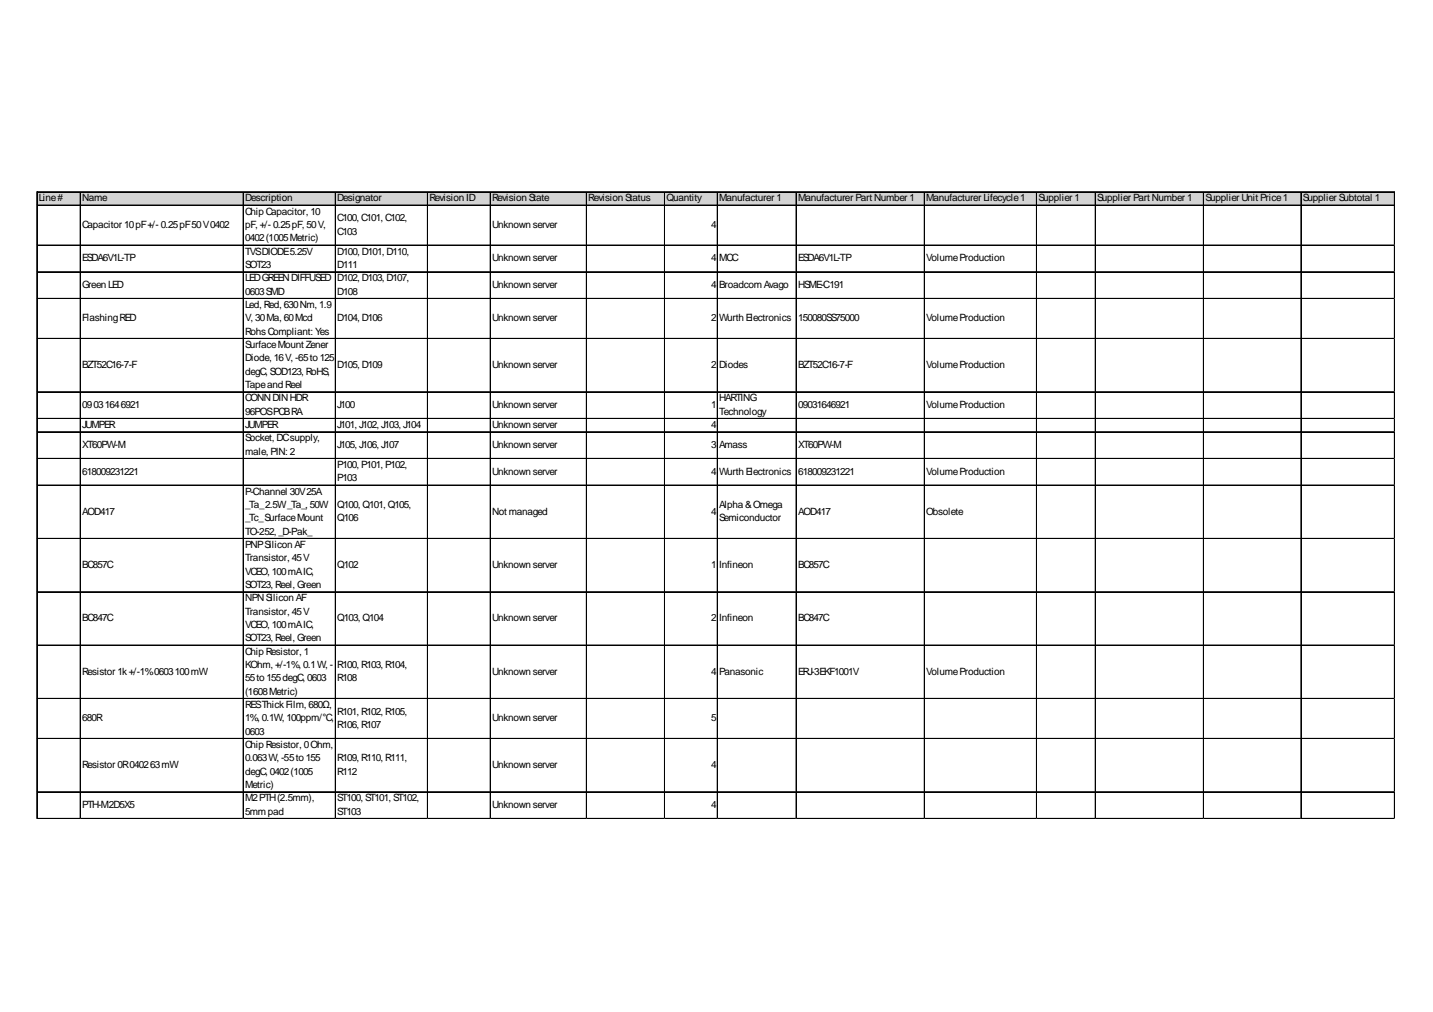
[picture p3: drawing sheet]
<svg xmlns="http://www.w3.org/2000/svg" width="297mm" height="210mm" viewBox="0 0 297 210" stroke-linecap="round" stroke-linejoin="round" font-family="sans-serif">
<defs><g id="words">
<g font-size="2.1">
<text x="8" y="41.8">Line#</text>
<text x="17" y="41.8">Name</text>
<text x="50.8" y="41.8">Description</text>
<text x="69.9" y="41.8">Designator</text>
<text x="89" y="41.8">Revision ID</text>
<text x="102" y="41.8">Revision State</text>
<text x="122" y="41.8">Revision Status</text>
<text x="138.1" y="41.8">Quantity</text>
<text x="149.1" y="41.8">Manufacturer 1</text>
<text x="165.4" y="41.8">Manufacturer Part Number 1</text>
<text x="192" y="41.8">Manufacturer Lifecycle1</text>
<text x="215.2" y="41.8">Supplier 1</text>
<text x="227.4" y="41.8">Supplier Part Number 1</text>
<text x="249.9" y="41.8">Supplier Unit Price1</text>
<text x="270.1" y="41.8">Supplier Subtotal 1</text>
<text x="17" y="47.3">Capacitor 10pF+/- 0.25pF50V0402</text>
<text x="50.8" y="44.5">Chip Capacitor, 10</text>
<text x="50.8" y="47.3">pF, +/- 0.25pF, 50V,</text>
<text x="69.9" y="45.9">C100, C101, C102,</text>
<text x="102" y="47.3">Unknown server</text>
<text x="147.4" y="47.3">4</text>
<text x="50.8" y="50.1">0402(1005Metric)</text>
<text x="50.8" y="52.8">TVSDIODE5.25V</text>
<text x="69.9" y="48.7">C103</text>
<text x="69.9" y="52.8">D100, D101, D110,</text>
<text x="17" y="54.2">ESDA6V1L-TP</text>
<text x="17" y="59.8">Green LED</text>
<text x="50.8" y="55.6">SOT23</text>
<text x="50.8" y="58.4">LEDGREENDIFFUSED</text>
<text x="69.9" y="55.6">D111</text>
<text x="69.9" y="58.4">D102, D103, D107,</text>
<text x="102" y="54.2">Unknown server</text>
<text x="102" y="59.8">Unknown server</text>
<text x="147.4" y="54.2">4</text>
<text x="147.4" y="59.8">4</text>
<text x="149.1" y="54.2">MCC</text>
<text x="149.1" y="59.8">BroadcomAvago</text>
<text x="165.4" y="54.2">ESDA6V1L-TP</text>
<text x="165.4" y="59.8">HSME-C191</text>
<text x="192" y="54.2">VolumeProduction</text>
<text x="50.8" y="61.1">0603SMD</text>
<text x="50.8" y="63.9">Led, Red, 630Nm, 1.9</text>
<text x="69.9" y="61.1">D108</text>
<text x="17" y="66.7">FlashingRED</text>
<text x="50.8" y="66.7">V, 30Ma, 60Mcd</text>
<text x="50.8" y="69.4">RohsCompliant: Yes</text>
<text x="69.9" y="66.7">D104, D106</text>
<text x="102" y="66.7">Unknown server</text>
<text x="147.4" y="66.7">2</text>
<text x="149.1" y="66.7">Wurth Electronics</text>
<text x="165.4" y="66.7">150080SS75000</text>
<text x="192" y="66.7">VolumeProduction</text>
<text x="17" y="76.3">BZT52C16-7-F</text>
<text x="50.8" y="72.2">SurfaceMount Zener</text>
<text x="50.8" y="75">Diode, 16V, -65to 125</text>
<text x="50.8" y="77.7">degC, SOD123, RoHS,</text>
<text x="69.9" y="76.3">D105, D109</text>
<text x="102" y="76.3">Unknown server</text>
<text x="147.4" y="76.3">2</text>
<text x="149.1" y="76.3">Diodes</text>
<text x="165.4" y="76.3">BZT52C16-7-F</text>
<text x="192" y="76.3">VolumeProduction</text>
<text x="50.8" y="80.5">Tapeand Reel</text>
<text x="50.8" y="83.3">CONNDINHDR</text>
<text x="149.1" y="83.3">HARTING</text>
<text x="17" y="84.6">09031646921</text>
<text x="17" y="88.8">JUMPER</text>
<text x="50.8" y="86">96POSPCBRA</text>
<text x="50.8" y="88.8">JUMPER</text>
<text x="69.9" y="84.6">J100</text>
<text x="69.9" y="88.8">J101, J102, J103, J104</text>
<text x="102" y="84.6">Unknown server</text>
<text x="102" y="88.8">Unknown server</text>
<text x="147.4" y="84.6">1</text>
<text x="147.4" y="88.8">4</text>
<text x="149.1" y="86">Technology</text>
<text x="165.4" y="84.6">09031646921</text>
<text x="192" y="84.6">VolumeProduction</text>
<text x="17" y="92.9">XT60PW-M</text>
<text x="50.8" y="91.6">Socket, DCsupply,</text>
<text x="50.8" y="94.3">male, PIN: 2</text>
<text x="69.9" y="92.9">J105, J106, J107</text>
<text x="102" y="92.9">Unknown server</text>
<text x="147.4" y="92.9">3</text>
<text x="149.1" y="92.9">Amass</text>
<text x="165.4" y="92.9">XT60PW-M</text>
<text x="17" y="98.5">618009231221</text>
<text x="69.9" y="97.1">P100, P101, P102,</text>
<text x="69.9" y="99.9">P103</text>
<text x="102" y="98.5">Unknown server</text>
<text x="147.4" y="98.5">4</text>
<text x="149.1" y="98.5">Wurth Electronics</text>
<text x="165.4" y="98.5">618009231221</text>
<text x="192" y="98.5">VolumeProduction</text>
<text x="17" y="106.8">AOD417</text>
<text x="50.8" y="102.6">P-Channel 30V25A</text>
<text x="50.8" y="105.4">_Ta_2.5W_Ta_, 50W</text>
<text x="69.9" y="105.4">Q100, Q101, Q105,</text>
<text x="102" y="106.8">Not managed</text>
<text x="147.4" y="106.8">4</text>
<text x="149.1" y="105.4">Alpha &amp;Omega</text>
<text x="165.4" y="106.8">AOD417</text>
<text x="192" y="106.8">Obsolete</text>
<text x="50.8" y="108.1">_Tc_SurfaceMount</text>
<text x="50.8" y="110.9">TO-252, _D-Pak_</text>
<text x="50.8" y="113.7">PNPSilicon AF</text>
<text x="69.9" y="108.1">Q106</text>
<text x="149.1" y="108.1">Semiconductor</text>
<text x="17" y="117.8">BC857C</text>
<text x="50.8" y="116.4">Transistor, 45V</text>
<text x="50.8" y="119.2">VCEO, 100mAIC,</text>
<text x="69.9" y="117.8">Q102</text>
<text x="102" y="117.8">Unknown server</text>
<text x="147.4" y="117.8">1</text>
<text x="149.1" y="117.8">Infineon</text>
<text x="165.4" y="117.8">BC857C</text>
<text x="50.8" y="122">SOT23, Reel, Green</text>
<text x="50.8" y="124.7">NPNSilicon AF</text>
<text x="17" y="128.9">BC847C</text>
<text x="50.8" y="127.5">Transistor, 45V</text>
<text x="50.8" y="130.3">VCEO, 100mAIC,</text>
<text x="69.9" y="128.9">Q103, Q104</text>
<text x="102" y="128.9">Unknown server</text>
<text x="147.4" y="128.9">2</text>
<text x="149.1" y="128.9">Infineon</text>
<text x="165.4" y="128.9">BC847C</text>
<text x="50.8" y="133">SOT23, Reel, Green</text>
<text x="50.8" y="135.8">Chip Resistor, 1</text>
<text x="17" y="140">Resistor 1k+/-1%0603100mW</text>
<text x="50.8" y="138.6">KOhm, +/-1%, 0.1W, -</text>
<text x="50.8" y="141.3">55to 155degC, 0603</text>
<text x="69.9" y="138.6">R100, R103, R104,</text>
<text x="69.9" y="141.3">R108</text>
<text x="102" y="140">Unknown server</text>
<text x="147.4" y="140">4</text>
<text x="149.1" y="140">Panasonic</text>
<text x="165.4" y="140">ERJ-3EKF1001V</text>
<text x="192" y="140">VolumeProduction</text>
<text x="17" y="149.6">680R</text>
<text x="50.8" y="144.1">(1608Metric)</text>
<text x="50.8" y="146.9">RESThickFilm, 680Ω,</text>
<text x="50.8" y="149.6">1%, 0.1W, 100ppm/°C,</text>
<text x="69.9" y="148.2">R101, R102, R105,</text>
<text x="102" y="149.6">Unknown server</text>
<text x="147.4" y="149.6">5</text>
<text x="50.8" y="152.4">0603</text>
<text x="50.8" y="155.2">Chip Resistor, 0Ohm,</text>
<text x="69.9" y="151">R106, R107</text>
<text x="17" y="159.3">Resistor 0R040263mW</text>
<text x="50.8" y="157.9">0.063W, -55to 155</text>
<text x="50.8" y="160.7">degC, 0402(1005</text>
<text x="69.9" y="157.9">R109, R110, R111,</text>
<text x="69.9" y="160.7">R112</text>
<text x="102" y="159.3">Unknown server</text>
<text x="147.4" y="159.3">4</text>
<text x="17" y="167.6">PTH-M2D5X5</text>
<text x="50.8" y="163.5">Metric)</text>
<text x="50.8" y="166.2">M2PTH(2.5mm),</text>
<text x="69.9" y="166.2">ST100, ST101, ST102,</text>
<text x="102" y="167.6">Unknown server</text>
<text x="147.4" y="167.6">4</text>
<text x="50.8" y="169">5mmpad</text>
<text x="69.9" y="169">ST103</text>
</g>
</g></defs>
<path d="M7.7 39.8h281.4v2.9h-281.4z" fill="#d3d3d3"/>
<g fill="none" stroke="#000" stroke-width=".21">
<path d="M7.6 39.8v129.9M7.7 39.8v129.9M7.8 39.8h281.3M16.6 39.9v129.8M16.7 39.9v129.8M50.4 39.9v129.8M50.5 39.9v129.8M69.5 39.9v129.8M69.6 39.9v129.8M88.6 39.9v129.8M88.7 39.9v129.8M101.6 39.9v129.8"/>
<path d="M101.7 39.9v129.8M121.5 39.9v129.8M121.6 39.9v129.8M137.7 39.9v129.8M137.8 39.9v129.8M148.7 39.9v129.8M165 39.9v129.8M165.1 39.9v129.8M191.6 39.9v129.8M214.8 39.9v129.8M214.9 39.9v129.8M227 39.9v129.8"/>
<path d="M227.1 39.9v129.8M249.4 39.9v129.8M249.5 39.9v129.8M269.7 39.9v129.8M289 39.9v129.8M289.1 39.9v129.8M7.8 42.5h281.3M7.8 42.6h281.3M7.8 50.8h281.3M7.8 50.9h281.3M7.8 56.4h281.3M7.8 61.9h281.3"/>
<path d="M7.8 62h281.3M7.8 70.2h281.3M7.8 81.2h281.3M7.8 81.3h281.3M7.8 86.8h281.3M7.8 89.5h281.3M7.8 89.6h281.3M7.8 95.1h281.3M7.8 100.6h281.3M7.8 100.7h281.3M7.8 111.7h281.3M7.8 122.7h281.3"/>
<path d="M7.8 122.8h281.3M7.8 133.8h281.3M7.8 133.9h281.3M7.8 144.9h281.3M7.8 153.1h281.3M7.8 153.2h281.3M7.8 164.2h281.3M7.8 164.3h281.3M7.8 169.7h281.3"/>
</g>
<use href="#words"/>
</svg>
